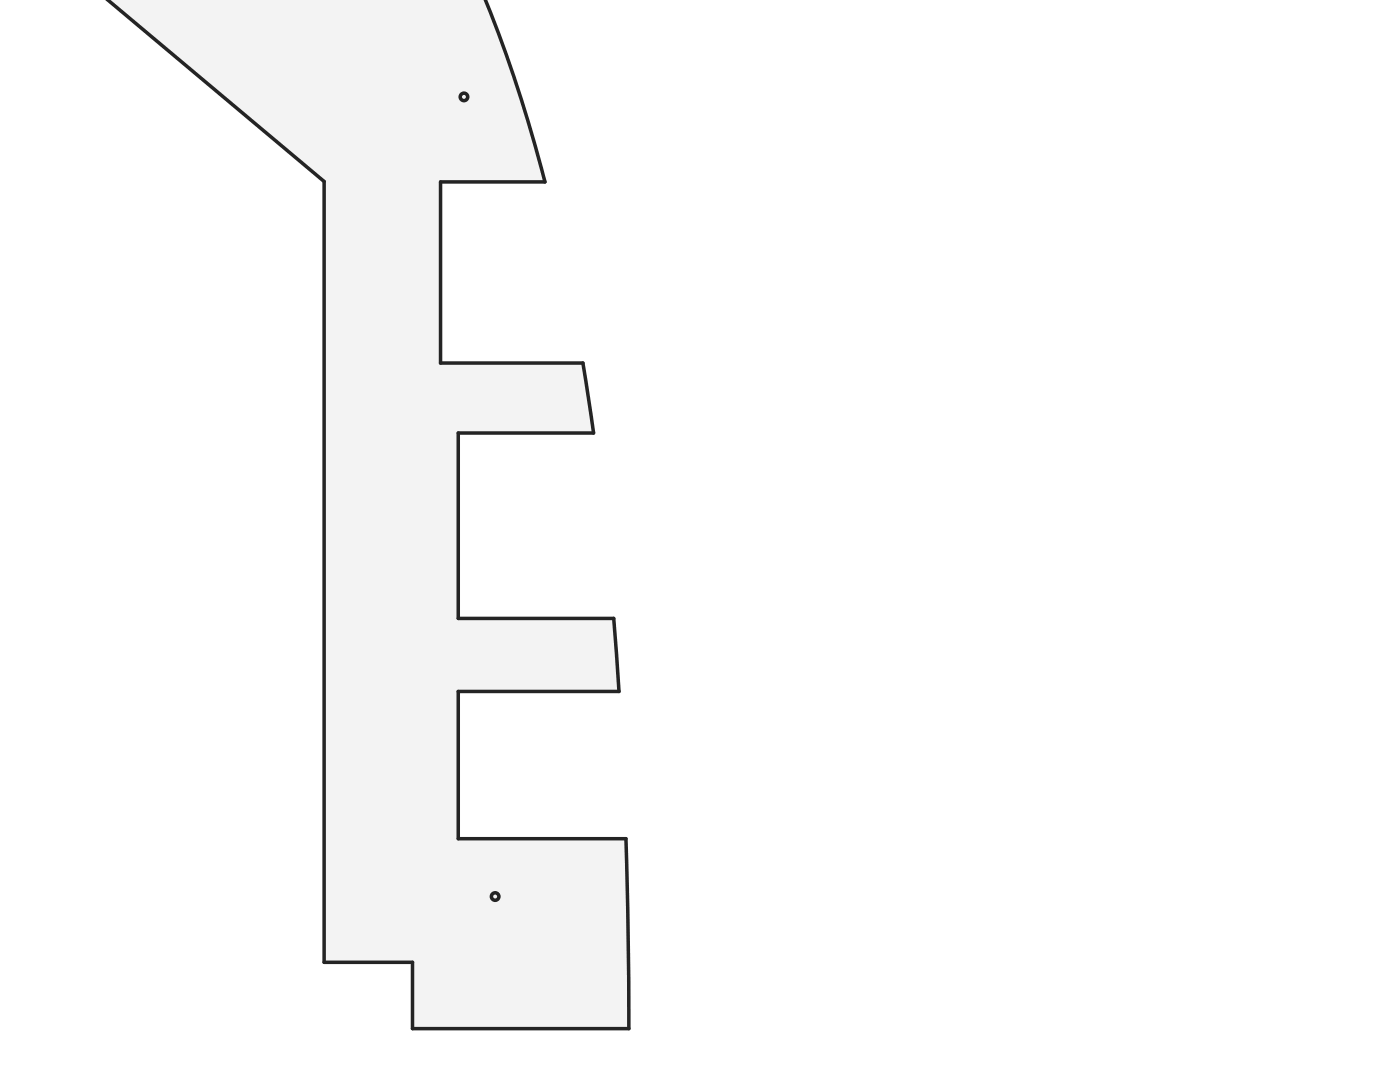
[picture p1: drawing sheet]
<svg xmlns="http://www.w3.org/2000/svg" width="279mm" height="216mm" viewBox="0 0 279 216" stroke-linecap="round" stroke-linejoin="round" font-family="sans-serif">
<g fill="#f1f3f5">
<path d="M-.1 -.1h92.5l4.6 .4 4.3 11.3 3.9 12 3.6 12.7h-20.9v36.1h28.4l2.2 14h-27v37h31l1 14.6h-32v29.4h33.4l.4 17.5 .2 20.4h-43.2v-13.3h-17.6v-155.8l-44.3-36.3h-20.5v205.4z" fill-rule="evenodd"/>
<circle cx="92.6" cy="19.3" r=".75"/>
<circle cx="98.8" cy="178.9" r=".75"/>
</g>
<g fill="none" stroke="#212529" stroke-width=".7">
<path d="M96.9 -.1a276.3 276.3 0 0 1 11.9 36.4h-20.9v36.1h28.4l2.2 14h-27v37h31l1 14.6h-32v29.4h33.4l.4 17.5 .2 20.4h-43.2v-13.3h-17.6v-155.8l-43.2-36.3"/>
<circle cx="92.6" cy="19.3" r=".75"/>
<circle cx="98.8" cy="178.9" r=".75"/>
</g>
</svg>
